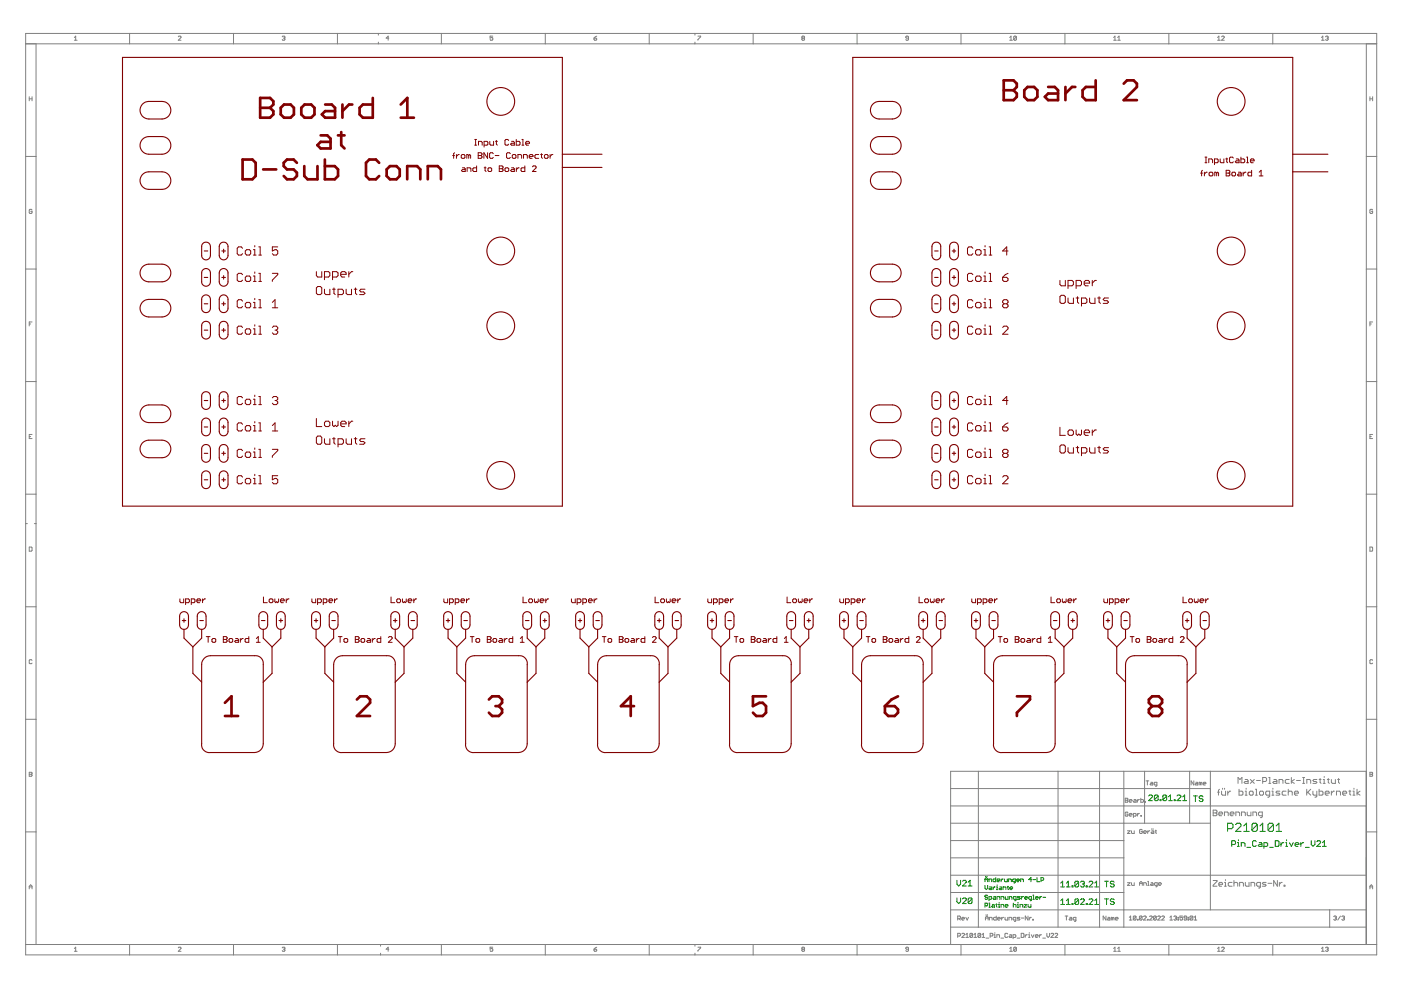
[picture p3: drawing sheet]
<svg xmlns="http://www.w3.org/2000/svg" width="297mm" height="210mm" viewBox="0 0 297 210" stroke-linecap="round" stroke-linejoin="round" font-family="sans-serif">
<g fill="none" stroke="#800000" stroke-width=".23">
<path d="M26 12.2h93.2v95.1h-93.2zM180.8 12.2h93.3v95.1h-93.3zM30.2 22.1a1.79 1.79 0 0 1 1.4-.6h2.8a1.86 1.86 0 0 1 1.8 1.9 1.86 1.86 0 0 1-1.8 1.8h-2.8a1.87 1.87 0 0 1-1.7-1.1 1.87 1.87 0 0 1 .3-2zM30.2 29.6l1-.6h3.2a1.87 1.87 0 0 1 1.8 1.8 1.87 1.87 0 0 1-1.8 1.9h-2.8a1.89 1.89 0 0 1-1.7-1.1 1.89 1.89 0 0 1 .3-2zM30.2 37a1.79 1.79 0 0 1 1.4-.6h2.8a1.86 1.86 0 0 1 1.8 1.9 1.86 1.86 0 0 1-1.8 1.9h-2.8a1.87 1.87 0 0 1-1.7-1.2 1.87 1.87 0 0 1 .3-2zM119.2 32.7h8.4M119.2 35.5h8.4M185 22.1a1.79 1.79 0 0 1 1.4-.6h2.8a1.86 1.86 0 0 1 1.9 1.9 1.86 1.86 0 0 1-1.9 1.8h-2.8a1.86 1.86 0 0 1-1.7-1.1 1.86 1.86 0 0 1 .3-2zM185 29.6l1-.6h3.2a1.87 1.87 0 0 1 1.9 1.8 1.87 1.87 0 0 1-1.9 1.9h-2.8a1.87 1.87 0 0 1-1.7-1.1 1.87 1.87 0 0 1 .3-2zM185 37a1.79 1.79 0 0 1 1.4-.6h2.8a1.86 1.86 0 0 1 1.9 1.9 1.86 1.86 0 0 1-1.9 1.9h-2.8a1.86 1.86 0 0 1-1.7-1.2 1.86 1.86 0 0 1 .3-2zM274.1 32.7h7.4M274.1 36.4h7.4"/>
<path d="M30.2 56.6l1-.6h3.2a1.87 1.87 0 0 1 1.8 1.9 1.87 1.87 0 0 1-1.8 1.9h-2.8a1.89 1.89 0 0 1-1.7-1.2 1.89 1.89 0 0 1 .3-2zM42.9 57.4a.94 .94 0 0 1 1-.4 .94 .94 0 0 1 .7 .9v1.9a.93 .93 0 0 1-.9 .9 .93 .93 0 0 1-.9-.9zM43.1 51.6a.93 .93 0 0 1 1-.2 .93 .93 0 0 1 .5 .9v1.8a.93 .93 0 0 1-.9 1 .93 .93 0 0 1-.9-1v-2.1zM43.3 53.2h.7M43.3 58.8h.7M46.8 51.6a.93 .93 0 0 1 1-.2 .93 .93 0 0 1 .5 .9v1.8a.93 .93 0 0 1-.9 1 .93 .93 0 0 1-.9-1v-1.8zM46.8 57.2a.93 .93 0 0 1 1-.2 .93 .93 0 0 1 .5 .9v1.9a.93 .93 0 0 1-.9 .9 .93 .93 0 0 1-.9-.9v-1.9zM47 53.2h.8M47 58.8h.8M47.4 52.8v.8M47.4 58.4v.8M185 56.6l1-.6h3.2a1.87 1.87 0 0 1 1.9 1.9 1.87 1.87 0 0 1-1.9 1.9h-2.8a1.87 1.87 0 0 1-1.7-1.2 1.87 1.87 0 0 1 .3-2z"/>
<path d="M197.9 51.6a.93 .93 0 0 1 1-.2 .93 .93 0 0 1 .6 .9v1.8a.93 .93 0 0 1-1 1 .93 .93 0 0 1-.9-1v-1.8zM197.9 57.2a.93 .93 0 0 1 1-.2 .93 .93 0 0 1 .6 .9v1.9a.93 .93 0 0 1-1 .9 .93 .93 0 0 1-.9-.9v-1.9zM198.2 53.2h.7M198.2 58.8h.7M201.6 51.6a.94 .94 0 0 1 1.1-.2 .94 .94 0 0 1 .5 .9v1.8a.93 .93 0 0 1-.9 1 .93 .93 0 0 1-1-1l.1-2.1zM201.6 57.2a.94 .94 0 0 1 1-.2 .94 .94 0 0 1 .6 .9v1.9a.93 .93 0 0 1-.9 .9 .93 .93 0 0 1-1-.9l.1-2.2zM201.9 53.2h.7M201.9 58.8h.7M202.3 52.8v.8M202.3 58.4v.8M30.2 64.1a1.79 1.79 0 0 1 1.4-.6h2.8a1.86 1.86 0 0 1 1.8 1.8 1.86 1.86 0 0 1-1.8 1.9h-2.8a1.87 1.87 0 0 1-1.7-1.1 1.87 1.87 0 0 1 .3-2zM43.1 62.8a.93 .93 0 0 1 1-.2 .93 .93 0 0 1 .5 .9v1.8a.93 .93 0 0 1-.9 1 .93 .93 0 0 1-.9-1v-2.1z"/>
<path d="M43.1 68.3a.93 .93 0 0 1 1-.1 .93 .93 0 0 1 .5 .9v1.8a.93 .93 0 0 1-.9 1 .93 .93 0 0 1-.9-1v-2.1zM43.3 64.4h.7M43.3 70h.7M46.8 62.8a.93 .93 0 0 1 1-.2 .93 .93 0 0 1 .5 .9v1.8a.93 .93 0 0 1-.9 1 .93 .93 0 0 1-.9-1v-1.8zM46.8 68.3a.93 .93 0 0 1 1-.1 .93 .93 0 0 1 .5 .9v1.8a.93 .93 0 0 1-.9 1 .93 .93 0 0 1-.9-1v-1.8zM47 64.4h.8M47 70h.8M47.4 64v.8M47.4 69.6v.8M185 64.1a1.79 1.79 0 0 1 1.4-.6h2.8a1.86 1.86 0 0 1 1.9 1.8 1.86 1.86 0 0 1-1.9 1.9h-2.8a1.86 1.86 0 0 1-1.7-1.1 1.86 1.86 0 0 1 .3-2zM197.9 62.8a.93 .93 0 0 1 1-.2 .93 .93 0 0 1 .6 .9v1.8a.93 .93 0 0 1-1 1 .93 .93 0 0 1-.9-1v-1.8zM197.9 68.3a.93 .93 0 0 1 1-.1 .93 .93 0 0 1 .6 .9v1.8a.93 .93 0 0 1-1 1 .93 .93 0 0 1-.9-1v-1.8z"/>
<path d="M198.2 64.4h.7M198.2 70h.7M201.6 62.8a.94 .94 0 0 1 1.1-.2 .94 .94 0 0 1 .5 .9v1.8a.93 .93 0 0 1-.9 1 .93 .93 0 0 1-1-1l.1-2.1zM201.6 68.3a.94 .94 0 0 1 1.1-.1 .94 .94 0 0 1 .5 .9v1.8a.93 .93 0 0 1-.9 1 .93 .93 0 0 1-1-1l.1-2.1zM201.9 64.4h.7M201.9 70h.7M202.3 64v.8M202.3 69.6v.8M30.2 86.5a1.91 1.91 0 0 1 1.4-.6h2.8a1.87 1.87 0 0 1 1.8 1.8 1.87 1.87 0 0 1-1.8 1.9h-2.8a1.87 1.87 0 0 1-1.7-1.1 1.87 1.87 0 0 1 .3-2zM30.2 93.9l1-.5 3.2-.1a1.86 1.86 0 0 1 1.8 1.9 1.86 1.86 0 0 1-1.8 1.8h-2.8a1.87 1.87 0 0 1-1.7-1.1 1.87 1.87 0 0 1 .3-2zM43.1 83.3a.93 .93 0 0 1 1-.2 .93 .93 0 0 1 .5 .9v1.9a.93 .93 0 0 1-.9 .9 .93 .93 0 0 1-.9-.9v-2.2zM43.1 88.9a.93 .93 0 0 1 1-.2 .93 .93 0 0 1 .5 .9v1.9a.93 .93 0 0 1-.9 .9 .93 .93 0 0 1-.9-.9v-2.2z"/>
<path d="M43.1 94.5a.93 .93 0 0 1 1-.2 .93 .93 0 0 1 .5 .9v1.8a.93 .93 0 0 1-.9 1 .93 .93 0 0 1-.9-1v-2.1zM43.3 84.9h.7M43.3 90.5h.7M43.3 96.1h.7M46.8 83.3a.93 .93 0 0 1 1-.2 .93 .93 0 0 1 .5 .9v1.9a.93 .93 0 0 1-.9 .9 .93 .93 0 0 1-.9-.9v-1.9zM46.8 88.9a.93 .93 0 0 1 1-.2 .93 .93 0 0 1 .5 .9v1.9a.93 .93 0 0 1-.9 .9 .93 .93 0 0 1-.9-.9v-1.9zM46.8 94.5a.93 .93 0 0 1 1-.2 .93 .93 0 0 1 .5 .9v1.8a.93 .93 0 0 1-.9 1 .93 .93 0 0 1-.9-1v-1.8zM47 84.9h.8M47 90.5h.8M47 96.1h.8M47.4 84.6v.7M47.4 90.1v.8"/>
<path d="M47.4 95.8v.7M185 86.5l1-.6h3.2a1.87 1.87 0 0 1 1.9 1.8 1.87 1.87 0 0 1-1.9 1.9h-2.8a1.86 1.86 0 0 1-1.7-1.1 1.86 1.86 0 0 1 .3-2zM185 93.9l1-.5 3.2-.1a1.86 1.86 0 0 1 1.9 1.9 1.86 1.86 0 0 1-1.9 1.8h-2.8a1.86 1.86 0 0 1-1.7-1.1 1.86 1.86 0 0 1 .3-2zM197.9 83.3a.93 .93 0 0 1 1-.2 .93 .93 0 0 1 .6 .9v1.9a.93 .93 0 0 1-1 .9 .93 .93 0 0 1-.9-.9v-1.9zM197.9 88.9a.93 .93 0 0 1 1-.2 .93 .93 0 0 1 .6 .9v1.9a.93 .93 0 0 1-1 .9 .93 .93 0 0 1-.9-.9v-1.9zM197.9 94.5a.93 .93 0 0 1 1-.2 .93 .93 0 0 1 .6 .9v1.8a.93 .93 0 0 1-1 1 .93 .93 0 0 1-.9-1v-1.8zM198.2 84.9h.7M198.2 90.5h.7M198.2 96.1h.7M201.6 83.3a.94 .94 0 0 1 1.1-.2 .94 .94 0 0 1 .5 .9v1.9a.93 .93 0 0 1-.9 .9 .93 .93 0 0 1-1-.9l.1-2.2zM201.6 88.9a.94 .94 0 0 1 1.1-.2 .94 .94 0 0 1 .5 .9v1.9a.93 .93 0 0 1-.9 .9 .93 .93 0 0 1-1-.9l.1-2.2zM201.6 94.5a.94 .94 0 0 1 1.1-.2 .94 .94 0 0 1 .5 .9v1.8a.93 .93 0 0 1-.9 1 .93 .93 0 0 1-1-1l.1-2.1z"/>
<path d="M201.9 84.9h.7M201.9 90.5h.7M201.9 96.1h.7M202.3 84.6v.7M202.3 90.1v.8M202.3 95.8v.7M43.1 100.1a.93 .93 0 0 1 1-.2 .93 .93 0 0 1 .5 .9v1.9a.93 .93 0 0 1-.9 .9 .93 .93 0 0 1-.9-.9v-2.2zM43.3 101.7h.7M46.8 100.1a.93 .93 0 0 1 1-.2 .93 .93 0 0 1 .5 .9v1.9a.93 .93 0 0 1-.9 .9 .93 .93 0 0 1-.9-.9v-1.9zM47 101.7h.8M47.4 101.3v.8M197.9 100.1a.93 .93 0 0 1 1-.2 .93 .93 0 0 1 .6 .9v1.9a.93 .93 0 0 1-1 .9 .93 .93 0 0 1-.9-.9v-1.9z"/>
<path d="M198.2 101.7h.7M201.6 100.1a.94 .94 0 0 1 1.1-.2 .94 .94 0 0 1 .5 .9v1.9a.93 .93 0 0 1-.9 .9 .93 .93 0 0 1-1-.9l.1-2.2zM201.9 101.7h.7M202.3 101.3v.8M38.4 129.9a.94 .94 0 0 1 1-.1 .94 .94 0 0 1 .6 .8v1.9a.94 .94 0 0 1-1 .9 .94 .94 0 0 1-.9-.9v-1.9zM38.7 131.6h.7M39 133.4v1.9l1.9 1.9M39 131.2v.7M40.9 137.2v5.6l1.9 1.8M42.1 129.9a.93 .93 0 0 1 1-.1 .93 .93 0 0 1 .6 .8v1.9a.93 .93 0 0 1-.9 .9 .93 .93 0 0 1-1-.9v-2.1zM42.4 131.6h.7M42.8 133.4v1.9l-1.9 1.9"/>
<path d="M43.3 139.6l.6-.4 .7-.2h9.4a1.66 1.66 0 0 1 1.8 1.9v16.8a1.88 1.88 0 0 1-1.8 1.9h-9.4a1.66 1.66 0 0 1-1.8-1.9v-16.8l.1-.7zM55.2 129.9a.93 .93 0 0 1 1-.1 .93 .93 0 0 1 .5 .8v1.9a.93 .93 0 0 1-.9 .9 .93 .93 0 0 1-.9-.9v-2.1zM55.4 131.6h.8M55.8 133.4v1.9l1.9 1.9M57.7 137.2v5.6l-1.9 1.8M58.9 129.9a.93 .93 0 0 1 1-.1 .93 .93 0 0 1 .6 .8v1.9a.93 .93 0 0 1-1 .9 .93 .93 0 0 1-.9-.9v-1.9zM59.2 131.6h.7M59.5 133.4v1.9l-1.8 1.9M59.5 131.2v.7M66.4 129.9a.94 .94 0 0 1 1-.1 .94 .94 0 0 1 .5 .8v1.9a.94 .94 0 0 1-.9 .9 .94 .94 0 0 1-.9-.9v-1.9zM66.6 131.6h.8M67 133.4v1.9l1.9 1.9"/>
<path d="M67 131.2v.7M68.9 137.2v5.6l1.8 1.8M70.1 129.9a.93 .93 0 0 1 1-.1 .93 .93 0 0 1 .6 .8v1.9a.93 .93 0 0 1-1 .9 .93 .93 0 0 1-.9-.9v-2.1zM70.4 131.6h.7M70.7 133.4v1.9l-1.8 1.9M71.3 139.6l.6-.4 .7-.2h9.3a1.66 1.66 0 0 1 1.9 1.9v16.8a1.88 1.88 0 0 1-1.9 1.9h-9.3a1.66 1.66 0 0 1-1.9-1.9v-16.8l.2-.7zM83.2 129.9a.93 .93 0 0 1 1-.1 .93 .93 0 0 1 .5 .8v1.9a.93 .93 0 0 1-.9 .9 .93 .93 0 0 1-.9-.9v-2.1zM83.4 131.6h.8M83.8 131.2v.7M83.8 133.4v1.9l1.9 1.9M85.7 137.2v5.6l-1.9 1.8M86.9 129.9a.93 .93 0 0 1 1-.1 .93 .93 0 0 1 .6 .8v1.9a.93 .93 0 0 1-1 .9 .93 .93 0 0 1-.9-.9v-1.9z"/>
<path d="M87.1 131.6h.8M87.5 133.4v1.9l-1.8 1.9M94.4 129.9a.94 .94 0 0 1 1-.1 .94 .94 0 0 1 .5 .8v1.9a.93 .93 0 0 1-.9 .9 .93 .93 0 0 1-.9-.9v-2.1zM94.6 131.6h.8M95 133.4v1.9l1.9 1.9M95 131.2v.7M96.9 137.2v5.6l1.8 1.8M98.1 129.9a.93 .93 0 0 1 1-.1 .93 .93 0 0 1 .6 .8v1.9a.93 .93 0 0 1-1 .9 .93 .93 0 0 1-.9-.9v-2.1zM98.3 131.6h.8M98.7 133.4v1.9l-1.8 1.9M99.3 139.6l.6-.4 .7-.2h9.3a1.66 1.66 0 0 1 1.9 1.9v16.8a1.88 1.88 0 0 1-1.9 1.9h-9.3a1.66 1.66 0 0 1-1.9-1.9v-16.8l.2-.7zM111.2 129.9a.93 .93 0 0 1 1-.1 .93 .93 0 0 1 .5 .8v1.9a.93 .93 0 0 1-.9 .9 .93 .93 0 0 1-1-.9l.1-2.1z"/>
<path d="M111.4 131.6h.8M111.8 133.4v1.9l1.8 1.9M113.6 137.2v5.6l-1.8 1.8M114.9 129.9a.93 .93 0 0 1 1-.1 .93 .93 0 0 1 .5 .8v1.9a.93 .93 0 0 1-.9 .9 .93 .93 0 0 1-.9-.9v-1.9zM115.1 131.6h.8M115.5 133.4v1.9l-1.9 1.9M115.5 131.2v.7M122.4 129.9a.93 .93 0 0 1 1-.1 .93 .93 0 0 1 .5 .8v1.9a.93 .93 0 0 1-.9 .9 .93 .93 0 0 1-1-.9l.1-2.1zM122.6 131.6h.7M123 133.4v1.9l1.8 1.9M123 131.2v.7M124.8 137.2v5.6l1.9 1.8"/>
<path d="M126.1 129.9a.93 .93 0 0 1 1-.1 .93 .93 0 0 1 .5 .8v1.9a.93 .93 0 0 1-.9 .9 .93 .93 0 0 1-.9-.9v-2.1zM126.3 131.6h.8M126.7 133.4v1.9l-1.9 1.9M127.3 139.6l.5-.4 .8-.2h9.3a1.66 1.66 0 0 1 1.9 1.9v16.8a1.88 1.88 0 0 1-1.9 1.9h-9.3a1.66 1.66 0 0 1-1.9-1.9v-16.8l.2-.7zM139.1 129.9a.93 .93 0 0 1 1.1-.1 .93 .93 0 0 1 .5 .8v1.9a.93 .93 0 0 1-.9 .9 .93 .93 0 0 1-1-.9l.1-2.1zM139.4 131.6h.7M139.8 131.2v.7M139.8 133.4v1.9l1.8 1.9M141.6 137.2v5.6l-1.8 1.8M142.9 129.9a.93 .93 0 0 1 1-.1 .93 .93 0 0 1 .5 .8v1.9a.93 .93 0 0 1-.9 .9 .93 .93 0 0 1-.9-.9v-1.9zM143.1 131.6h.8M143.5 133.4v1.9l-1.9 1.9"/>
<path d="M150.3 129.9a.93 .93 0 0 1 1.1-.1 .93 .93 0 0 1 .5 .8v1.9a.93 .93 0 0 1-.9 .9 .93 .93 0 0 1-1-.9l.1-2.1zM150.6 131.6h.7M151 133.4v1.9l1.8 1.9M151 131.2v.7M152.8 137.2v5.6l1.9 1.8M154.1 129.9a.93 .93 0 0 1 1-.1 .93 .93 0 0 1 .5 .8v1.9a.93 .93 0 0 1-.9 .9 .93 .93 0 0 1-.9-.9v-1.9zM154.3 131.6h.8M154.7 133.4v1.9l-1.9 1.9M155.2 139.6l.6-.4 .7-.2h9.4a1.66 1.66 0 0 1 1.8 1.9v16.8a1.88 1.88 0 0 1-1.8 1.9h-9.4a1.66 1.66 0 0 1-1.8-1.9v-16.8l.1-.7zM167.1 129.9a.93 .93 0 0 1 1-.1 .93 .93 0 0 1 .6 .8v1.9a.93 .93 0 0 1-1 .9 .93 .93 0 0 1-.9-.9v-1.9zM167.4 131.6h.7M167.7 133.4v1.9l1.9 1.9"/>
<path d="M169.6 137.2v5.6l-1.9 1.8M170.9 129.9a.93 .93 0 0 1 1-.1 .93 .93 0 0 1 .5 .8v1.9a.93 .93 0 0 1-.9 .9 .93 .93 0 0 1-1-.9v-1.9zM171.1 131.6h.8M171.5 133.4v1.9l-1.9 1.9M171.5 131.2v.7M178.3 129.9a.93 .93 0 0 1 1-.1 .93 .93 0 0 1 .6 .8v1.9a.93 .93 0 0 1-1 .9 .93 .93 0 0 1-.9-.9v-2.1zM178.6 131.6h.7M178.9 133.4v1.9l1.9 1.9M178.9 131.2v.7M180.8 137.2v5.6l1.9 1.8M182.1 129.9a.93 .93 0 0 1 1-.1 .93 .93 0 0 1 .5 .8v1.9a.93 .93 0 0 1-.9 .9 .93 .93 0 0 1-1-.9v-1.9zM182.3 131.6h.7"/>
<path d="M182.7 133.4v1.9l-1.9 1.9M183.2 139.6l.6-.4 .7-.2h9.4a1.66 1.66 0 0 1 1.8 1.9v16.8a1.88 1.88 0 0 1-1.8 1.9h-9.4a1.66 1.66 0 0 1-1.8-1.9v-16.8l.1-.7zM195.1 129.9a.93 .93 0 0 1 1-.1 .93 .93 0 0 1 .6 .8v1.9a.93 .93 0 0 1-1 .9 .93 .93 0 0 1-.9-.9v-1.9zM195.3 131.6h.8M195.7 131.2v.7M195.7 133.4v1.9l1.9 1.9M197.6 137.2v5.6l-1.9 1.8M198.8 129.9a.93 .93 0 0 1 1.1-.1 .93 .93 0 0 1 .5 .8v1.9a.93 .93 0 0 1-.9 .9 .93 .93 0 0 1-1-.9v-1.9zM199.1 131.6h.7M199.5 133.4v1.9l-1.9 1.9M206.3 129.9a.93 .93 0 0 1 1-.1 .93 .93 0 0 1 .6 .8v1.9a.93 .93 0 0 1-1 .9 .93 .93 0 0 1-.9-.9v-2.1zM206.5 131.6h.8"/>
<path d="M206.9 133.4v1.9l1.9 1.9M206.9 131.2v.7M208.8 137.2v5.6l1.9 1.8M210 129.9a.93 .93 0 0 1 1-.1 .93 .93 0 0 1 .6 .8v1.9a.93 .93 0 0 1-.9 .9 .93 .93 0 0 1-1-.9v-1.9zM210.3 131.6h.7M210.7 133.4v1.9l-1.9 1.9M211.2 139.6l.6-.4 .7-.2h9.3a1.66 1.66 0 0 1 1.9 1.9v16.8a1.88 1.88 0 0 1-1.9 1.9h-9.3a1.66 1.66 0 0 1-1.8-1.9v-16.8l.1-.7zM223.1 129.9a.93 .93 0 0 1 1-.1 .93 .93 0 0 1 .5 .8v1.9a.93 .93 0 0 1-.9 .9 .93 .93 0 0 1-.9-.9v-1.9zM223.4 131.6h.7M223.7 133.4v1.9l1.9 1.9M225.6 137.2v5.6l-1.9 1.8M226.8 129.9a.94 .94 0 0 1 1-.1 .94 .94 0 0 1 .6 .8v1.9a.94 .94 0 0 1-1 .9 .94 .94 0 0 1-.9-.9v-1.9z"/>
<path d="M227.1 131.6h.7M227.4 133.4v1.9l-1.8 1.9M227.4 131.2v.7M234.3 129.9a.93 .93 0 0 1 1-.1 .93 .93 0 0 1 .5 .8v1.9a.93 .93 0 0 1-.9 .9 .93 .93 0 0 1-.9-.9v-1.9zM234.5 131.6h.8M234.9 133.4v1.9l1.9 1.9M234.9 131.2v.7M236.8 137.2v5.6l1.8 1.8M238 129.9a.93 .93 0 0 1 1-.1 .93 .93 0 0 1 .6 .8v1.9a.93 .93 0 0 1-1 .9 .93 .93 0 0 1-.9-.9v-1.9zM238.3 131.6h.7M238.6 133.4v1.9l-1.8 1.9M239.2 139.6l.6-.4 .7-.2h9.3a1.66 1.66 0 0 1 1.9 1.9v16.8a1.88 1.88 0 0 1-1.9 1.9h-9.3a1.66 1.66 0 0 1-1.9-1.9v-16.8l.2-.7z"/>
<path d="M251.1 129.9a.93 .93 0 0 1 1-.1 .93 .93 0 0 1 .5 .8v1.9a.93 .93 0 0 1-.9 .9 .93 .93 0 0 1-.9-.9v-1.9zM251.3 131.6h.8M251.7 131.2v.7M251.7 133.4v1.9l1.9 1.9M253.6 137.2v5.6l-1.9 1.8M254.8 129.9a.94 .94 0 0 1 1-.1 .94 .94 0 0 1 .6 .8v1.9a.94 .94 0 0 1-1 .9 .94 .94 0 0 1-.9-.9v-1.9zM255.1 131.6h.7M255.4 133.4v1.9l-1.8 1.9"/>
<circle cx="106.2" cy="21.5" r="2.94"/>
<circle cx="261" cy="21.5" r="2.94"/>
<circle cx="106.2" cy="53.2" r="2.94"/>
<circle cx="261" cy="53.2" r="2.94"/>
<circle cx="106.2" cy="69.1" r="2.94"/>
<circle cx="261" cy="69.1" r="2.94"/>
<circle cx="106.2" cy="100.8" r="2.94"/>
<circle cx="261" cy="100.8" r="2.94"/>
</g>
<g fill="none" stroke="#800000" stroke-width=".57">
<path d="M212.8 17h2.1l.7 .7v.7l-.7 .7 .7 .7v.7l-.7 .7h-2.1zM212.8 19.1h2.1M217.2 19.1l.7-.7h1.3l.7 .7v1.4l-.7 .7h-1.3l-.7-.7zM222.2 18.4h1.4l.7 .7v2.1h-2.1l-.7-.7 .7-.7h2.1M225.9 18.4v2.8M228 18.4h-.7l-1.4 1.4M232.3 17v4.2h-2.1l-.7-.7v-1.4l.7-.7h2.1M238.3 17.7l.7-.7h1.3l.7 .7v.7l-2.7 2.8h2.7M51.4 33.8h2.1l.7 .7v2.8l-.7 .7h-2.1zM55.2 20.8h2.1l.7 .7v.7l-.7 .7 .7 .7v.7l-.7 .7h-2.1zM55.2 22.9h2.1M55.8 35.9h2.8"/>
<path d="M59.5 22.9l.7-.7h1.4l.7 .7v1.4l-.7 .7h-1.4l-.7-.7zM62.9 34.5l-.6-.7h-1.4l-.7 .7v.7l.7 .7h1.4l.6 .7v.7l-.6 .7h-1.4l-.7-.7M63.9 22.9l.7-.7h1.4l.7 .7v1.4l-.7 .7h-1.4l-.7-.7zM64.5 35.2v2.1l.7 .7h2.1v-2.8M68 28.7h1.4l.7 .7v2.1h-2.1l-.7-.7 .7-.7h2.1M68.9 33.8v4.2h2.1l.7-.7v-1.4l-.7-.7h-2.1M68.9 22.2h1.4l.7 .7v2.1h-2.1l-.7-.7 .7-.7h2.1M71.6 28.7h1.4M72.3 28v2.8l.7 .7M72.6 22.2v2.8M74.7 22.2h-.7l-1.4 1.4M79 20.8v4.2h-2.1l-.7-.7v-1.4l.7-.7h2.1"/>
<path d="M80.4 34.5l-.7-.7h-1.4l-.7 .7v2.8l.7 .7h1.4l.7-.7M82.7 35.2h1.4l.7 .7v1.4l-.7 .7h-1.4l-.7-.7v-1.4zM85 25h2.8M85 22.2l1.4-1.4v4.2M86.3 38v-2.8h2.1l.7 .7v2.1M90.7 38v-2.8h2.1l.7 .7v2.1M47.7 149l1.4-1.4v4.2M47.7 151.8h2.8M75.7 148.3l.7-.7h1.4l.7 .7v.7l-2.8 2.8h2.8M103.7 148.3l.7-.7h1.3l.7 .7v.7l-.7 .7M105.1 149.7h.6M105.7 149.7l.7 .7v.7l-.7 .7h-1.3l-.7-.7"/>
<path d="M134.4 149.7h-2.7l2-2.1v4.2M162.4 147.6h-2.8v2.1l1.4-.7h.7l.7 .7v1.4l-.7 .7h-1.4l-.7-.7M187.6 149.7h2.1l.7 .7v.7l-.7 .7h-1.4l-.7-.7zM190.4 147.6l-1.4 .7-1.4 1.4M215.6 147.6h2.8v.7l-2.8 2.8v.7M244.3 149.7l-.7 .7v.7l.7 .7h1.4l.7-.7v-.7l-.7-.7M244.3 149.7l-.7-.7v-.7l.7-.7h1.4l.7 .7v.7l-.7 .7M244.3 149.7h1.4"/>
</g>
<g fill="none" stroke="#800000" stroke-width=".21">
<path d="M96 33h.4M96.4 32.4l-.2 .2v1M96.8 32.8v.8M97.4 32.8h-.2l-.4 .4M98 32.8h.4l.2 .2v.4l-.2 .2h-.4l-.2-.2v-.4zM98 35.6h.4l.2 .2v.6h-.6l-.2-.2 .2-.2h.6M99 36.4v-.8h.7l.1 .2v.6M99.4 33l-.4-.2v.8M99.4 33v.6M99.4 33l.2-.2 .2 .2v.6M100.6 30.8h.4M100.6 29.6h.4"/>
<path d="M100.8 29.6v1.2M101 35.2v1.2h-.5l-.3-.2v-.4l.3-.2h.5M101.4 33h.6M101.4 32.4h.6l.2 .2-.2 .4 .2 .4-.2 .2h-.6zM101.5 30.8v-.8h.5l.2 .2v.6M102.6 30.8h.7l.1-.2v-.4l-.1-.2h-.7v1.2M102.7 35.6h.4M102.8 35.4v.8l.3 .2M103.4 32.4v1.2l-.8-1.2v1.2M103.7 35.6h.4l.1 .2v.4l-.1 .2h-.4l-.2-.2v-.4zM103.8 30v.6l.3 .2h.5v-.8M104.6 32.6l-.2-.2h-.4l-.2 .2v.8l.2 .2h.4l.2-.2"/>
<path d="M105 33h.8M105.1 30h.4M105.2 29.8v.8l.3 .2M105.9 35.2h.5l.3 .2-.3 .4 .3 .4-.3 .2h-.5zM105.9 35.8h.5M107.1 35.8l.2-.2h.4l.2 .2v.4l-.2 .2h-.4l-.2-.2zM107.8 29.8l-.1-.2h-.4l-.2 .2v.8l.2 .2h.4l.1-.2M108.2 32.6l-.2-.2h-.4l-.2 .2v.8l.2 .2h.4l.2-.2M108.5 30h.4l.2 .2v.6h-.6l-.3-.2 .3-.2h.6M108.5 35.6h.4l.2 .2v.6h-.6l-.2-.2 .2-.2h.6M108.8 32.8h.4l.2 .2v.4l-.2 .2h-.4l-.2-.2v-.4zM109.5 29.6v1.2h.6l.2-.2v-.4l-.2-.2h-.6"/>
<path d="M109.5 35.6v.8M109.8 33.6v-.8h.6l.2 .2v.6M110.1 35.6h-.2l-.4 .4M110.7 30.8h.4M110.7 29.6h.2v1.2M111 33.6v-.8h.6l.2 .2v.6M111.3 35.2v1.2h-.6l-.2-.2v-.4l.2-.2h.6M111.5 30.4h.8l-.2-.4h-.4l-.2 .2v.4l.2 .2h.4M112.2 33.2h.8l-.2-.4h-.4l-.2 .2v.4l.2 .2h.4M112.9 35.4l.2-.2h.4l.2 .2v.2l-.8 .8h.8M114.2 32.8h-.6l-.2 .2v.4l.2 .2h.6M114.6 32.8h.4"/>
<path d="M114.8 32.6v.8l.2 .2M115.6 32.8h.4l.2 .2v.4l-.2 .2h-.4l-.2-.2v-.4zM116.6 32.8v.8M117.2 32.8h-.2l-.4 .4M254.6 36.7h.4M255 36.1l-.2 .2v1M255.4 36.5v.8M255.5 34.5h.4M255.5 33.3h.4M255.7 33.3v1.2M255.9 36.5l-.5 .4M256.3 34.5v-.8h.6l.2 .2v.6"/>
<path d="M256.3 36.7l.3-.2h.4l.2 .2v.4l-.2 .2h-.4l-.3-.2zM257.5 34.5h.6l.2-.2v-.4l-.2-.2h-.6v1.2M258 36.7l-.4-.2v.8M258 36.7v.6M258 36.7l.1-.2 .3 .2v.6M258.7 33.7v.6l.2 .2h.6v-.8M259.9 33.7h.4M260 36.7h.6M260 36.1h.6l.2 .2-.2 .4 .2 .4-.2 .2h-.6zM260.1 33.5v.8l.2 .2M261.4 36.5h.4l.2 .2v.4l-.2 .2h-.4l-.2-.2v-.4zM261.5 33.5l-.2-.2h-.4l-.2 .2v.8l.2 .2h.4l.2-.2"/>
<path d="M262.1 33.7h.4l.2 .2v.6h-.6l-.2-.2 .2-.2h.6M262.6 36.5h.4l.2 .2v.6h-.6l-.2-.2 .2-.2h.6M263.1 33.3v1.2h.6l.2-.2v-.4l-.2-.2h-.6M263.6 36.5v.8M264.2 36.5l-.6 .4M264.3 34.5h.4M264.3 33.3h.2v1.2M265.1 34.1h.8l-.2-.4h-.4l-.2 .2v.4l.2 .2h.4M265.4 36.1v1.2h-.6l-.2-.2v-.4l.2-.2h.6M267 37.3h.8M267 36.5l.4-.4v1.2M51.4 58.2l-.3-.2h-.5l-.3 .2v1.2l.3 .3h.5l.3-.3"/>
<path d="M51.4 52.6l-.3-.3h-.5l-.3 .3v1.2l.3 .3h.5l.3-.3M52 58.8l.3-.3h.6l.2 .3v.6l-.2 .3h-.6l-.3-.3zM52 53.2l.3-.3h.6l.2 .3v.6l-.2 .3h-.6l-.3-.3zM53.7 59.7h.6M53.7 58.5h.3v1.2M53.7 52.9h.3v1.2M53.7 54.1h.6M54 52.1v.2M54 57.7v.3M54.9 58h.3v1.7M54.9 59.7h.5M54.9 52.3h.3v1.8"/>
<path d="M54.9 54.1h.5M57.7 58h1.2v.2l-1.2 1.2v.3M58.9 52.3h-1.2v.9l.6-.3h.3l.3 .3v.6l-.3 .3h-.6l-.3-.3M67.1 57.6v.8l.3 .3h.8v-1.1M68.8 58.7h.9l.2-.3v-.5l-.2-.3h-.9v1.7M70.5 58.7h.9l.3-.3v-.5l-.3-.3h-.9v1.7M72.2 58.2h1.2v-.3l-.3-.3h-.6l-.3 .3v.5l.3 .3h.6M74 57.6v1.1M74.8 57.6h-.3l-.5 .6M206.3 58.2l-.3-.2h-.6l-.3 .2v1.2l.3 .3h.6l.3-.3M206.3 52.6l-.3-.3h-.6l-.3 .3v1.2l.3 .3h.6l.3-.3M206.8 53.2l.3-.3h.6l.3 .3v.6l-.3 .3h-.6l-.3-.3z"/>
<path d="M206.8 58.8l.3-.3h.6l.3 .3v.6l-.3 .3h-.6l-.3-.3zM208.6 59.7h.5M208.6 58.5h.3v1.2M208.6 54.1h.5M208.6 52.9h.3v1.2M208.9 52.1v.2M208.9 57.7v.3M209.7 58h.3v1.7M209.7 59.7h.6M209.7 52.3h.3v1.8M209.7 54.1h.6M212.6 58.8h.8l.3 .3v.3l-.3 .3h-.5l-.3-.3z"/>
<path d="M213.7 58l-.6 .2-.5 .6M213.7 53.2h-1.1l.8-.9v1.8M224.7 59.5v.8l.3 .3h.9v-1.1M231.6 59.5v1.1M232.5 59.5h-.3l-.6 .5M51.4 63.8l-.3-.3h-.5l-.3 .3v1.2l.3 .3h.5l.3-.3M51.4 69.4l-.3-.2h-.5l-.3 .2v1.2l.3 .3h.5l.3-.3M52 70l.3-.3h.6l.2 .3v.6l-.2 .3h-.6l-.3-.3zM52 64.4l.3-.3h.6l.2 .3v.6l-.2 .3h-.6l-.3-.3zM53.7 64.1h.3v1.2M53.7 69.7h.3v1.2M53.7 70.9h.6"/>
<path d="M53.7 65.3h.6M54 63.3v.2M54 68.9v.3M54.9 63.5h.3v1.8M54.9 69.2h.3v1.7M54.9 70.9h.5M54.9 65.3h.5M57.7 69.4l.3-.2h.6l.3 .2v.3l-.3 .3M57.7 65.3h1.2M57.7 64.1l.6-.6v1.8M58.3 70h.3M58.6 70l.3 .3v.3l-.3 .3h-.6l-.3-.3"/>
<path d="M67.4 60.7h.5l.3 .3v1.2l-.3 .3h-.5l-.3-.3v-1.2zM68.8 61.3v.9l.3 .3h.8v-1.2M70.5 61.3h.6M70.8 61v1.2l.3 .3M71.7 62.5h.8l.3-.3v-.6l-.3-.3h-.8v1.7M73.4 61.3v.9l.3 .3h.8v-1.2M75.1 61.3h.6M75.4 61v1.2l.3 .3M77.4 61.3h-.9l-.3 .3 .3 .3h.6l.3 .3-.3 .3h-.9M206.3 69.4l-.3-.2h-.6l-.3 .2v1.2l.3 .3h.6l.3-.3M206.3 63.8l-.3-.3h-.6l-.3 .3v1.2l.3 .3h.6l.3-.3M206.8 70l.3-.3h.6l.3 .3v.6l-.3 .3h-.6l-.3-.3z"/>
<path d="M207.1 64.1h.6l.3 .3v.6l-.3 .3h-.6l-.3-.3v-.6zM208.6 70.9h.5M208.6 69.7h.3v1.2M208.6 65.3h.5M208.6 64.1h.3v1.2M208.9 63.3v.2M208.9 68.9v.3M209.7 69.2h.3v1.7M209.7 70.9h.6M209.7 63.5h.3v1.8M209.7 65.3h.6M212.6 69.4l.3-.2h.5l.3 .2v.3l-1.1 1.2h1.1"/>
<path d="M212.9 64.4l-.3-.3v-.3l.3-.3h.5l.3 .3v.3l-.3 .3M212.9 64.4l-.3 .3v.3l.3 .3h.5l.3-.3v-.3l-.3-.3M212.9 64.4h.5M225 62.6h.6l.3 .3v1.2l-.3 .2h-.6l-.3-.2v-1.2zM226.4 60.6h.9l.3-.3v-.5l-.3-.3h-.9v1.7M226.4 63.2v.9l.3 .2h.9v-1.1M228.2 60.6h.8l.3-.3v-.5l-.3-.3h-.8v1.7M228.2 63.2h.5M228.5 62.9v1.2l.2 .2M229.3 64.3h.9l.2-.2v-.6l-.2-.3h-.9v1.7M229.9 60h1.1v-.2l-.3-.3h-.5l-.3 .3v.5l.3 .3h.5M231 63.2v.9l.3 .2h.9v-1.1"/>
<path d="M232.7 63.2h.6M233 62.9v1.2l.3 .2M235 63.2h-.8l-.3 .3 .3 .3h.5l.3 .3-.3 .2h-.8M51.4 84.3l-.3-.2h-.5l-.3 .2v1.2l.3 .3h.5l.3-.3M51.4 90l-.3-.3h-.5l-.3 .3v1.1l.3 .3h.5l.3-.3M51.4 95.5l-.3-.2h-.5l-.3 .2v1.2l.3 .3h.5l.3-.3M52 84.9l.3-.3h.6l.2 .3v.6l-.2 .3h-.6l-.3-.3zM52 90.5l.3-.3h.6l.2 .3v.6l-.2 .3h-.6l-.3-.3zM52 96.1l.3-.3h.6l.2 .3v.6l-.2 .3h-.6l-.3-.3zM53.7 84.6h.3v1.2M53.7 90.2h.3v1.2M53.7 95.8h.3v1.2"/>
<path d="M53.7 97h.6M53.7 85.8h.6M53.7 91.4h.6M54 83.8v.3M54 89.4v.3M54 95v.3M54.9 84.1h.3v1.7M54.9 89.7h.3v1.7M54.9 95.3h.3v1.7M54.9 97h.5M54.9 85.8h.5M54.9 91.4h.5"/>
<path d="M57.7 84.3l.3-.2h.6l.3 .2v.3l-.3 .3M57.7 95.3h1.2v.2l-1.2 1.2v.3M57.7 90.2l.6-.5v1.7M57.7 91.4h1.2M58.3 84.9h.3M58.6 84.9l.3 .3v.3l-.3 .3h-.6l-.3-.3M67.1 88.7v1.7h1.1M67.1 92.8l.3-.3h.5l.3 .3v1.1l-.3 .3h-.5l-.3-.3zM68.8 93v.9l.3 .3h.8v-1.2M69.1 89.3h.6l.2 .3v.6l-.2 .2h-.6l-.3-.2v-.6zM70.5 89.3v.9l.3 .2 .3-.2 .3 .2 .3-.2v-.9M70.5 93h.6"/>
<path d="M70.8 92.8v1.1l.3 .3M71.7 94.2h.8l.3-.3v-.6l-.3-.3h-.8v1.8M72.2 89.9h1.2v-.3l-.3-.3h-.6l-.3 .3v.6l.3 .2h.6M73.4 93v.9l.3 .3h.8v-1.2M74 89.3v1.1M74.8 89.3h-.3l-.5 .6M75.1 93h.6M75.4 92.8v1.1l.3 .3M77.4 93h-.9l-.3 .3 .3 .3h.6l.3 .3-.3 .3h-.9M206.3 95.5l-.3-.2h-.6l-.3 .2v1.2l.3 .3h.6l.3-.3M206.3 84.3l-.3-.2h-.6l-.3 .2v1.2l.3 .3h.6l.3-.3M206.3 90l-.3-.3h-.6l-.3 .3v1.1l.3 .3h.6l.3-.3"/>
<path d="M206.8 84.9l.3-.3h.6l.3 .3v.6l-.3 .3h-.6l-.3-.3zM206.8 96.1l.3-.3h.6l.3 .3v.6l-.3 .3h-.6l-.3-.3zM207.1 90.2h.6l.3 .3v.6l-.3 .3h-.6l-.3-.3v-.6zM208.6 97h.5M208.6 95.8h.3v1.2M208.6 85.8h.5M208.6 84.6h.3v1.2M208.6 91.4h.5M208.6 90.2h.3v1.2M208.9 83.8v.3M208.9 89.4v.3M208.9 95v.3"/>
<path d="M209.7 95.3h.3v1.7M209.7 97h.6M209.7 84.1h.3v1.7M209.7 85.8h.6M209.7 89.7h.3v1.7M209.7 91.4h.6M212.6 90.5h.8l.3 .3v.3l-.3 .3h-.5l-.3-.3zM212.9 96.1l-.3-.3v-.3l.3-.2h.5l.3 .2v.3l-.3 .3M212.9 96.1l-.3 .3v.3l.3 .3h.5l.3-.3v-.3l-.3-.3M212.9 96.1h.5M213.7 84.9h-1.1l.8-.8v1.7M213.7 89.7l-.6 .3-.5 .5"/>
<path d="M224.7 90.6v1.7h1.2M225 94.3h.6l.3 .3v1.2l-.3 .3h-.6l-.3-.3v-1.2zM226.4 94.9v.9l.3 .3h.9v-1.2M226.7 91.2h.6l.3 .3v.5l-.3 .3h-.6l-.3-.3v-.5zM228.2 91.2v.8l.3 .3 .2-.3 .3 .3 .3-.3v-.8M228.2 94.9h.5M228.5 94.6v1.2l.2 .3M229.3 96.1h.9l.2-.3v-.6l-.2-.3h-.9v1.7M229.9 91.7h1.1v-.2l-.3-.3h-.5l-.3 .3v.5l.3 .3h.5M231 94.9v.9l.3 .3h.9v-1.2M231.6 91.2v1.1M232.5 91.2h-.3l-.6 .5"/>
<path d="M232.7 94.9h.6M233 94.6v1.2l.3 .3M235 94.9h-.8l-.3 .3 .3 .3h.5l.3 .3-.3 .3h-.8M51.4 101.2l-.3-.3h-.5l-.3 .3v1.1l.3 .3h.5l.3-.3M52 101.7l.3-.3h.6l.2 .3v.6l-.2 .3h-.6l-.3-.3zM53.7 101.4h.3v1.2M53.7 102.6h.6M54 100.6v.3M54.9 100.9h.3v1.7M54.9 102.6h.5M58.9 100.9h-1.2v.8l.6-.3h.3l.3 .3v.6l-.3 .3h-.6l-.3-.3M206.3 101.2l-.3-.3h-.6l-.3 .3v1.1l.3 .3h.6l.3-.3"/>
<path d="M207.1 101.4h.6l.3 .3v.6l-.3 .3h-.6l-.3-.3v-.6zM208.6 102.6h.5M208.6 101.4h.3v1.2M208.9 100.6v.3M209.7 100.9h.3v1.7M209.7 102.6h.6M212.6 101.2l.3-.3h.5l.3 .3v.2l-1.1 1.2h1.1M38.1 127v.6l.2 .2h.6v-.8M39.3 127.8h.6l.3-.2v-.4l-.3-.2h-.6v1.2M40.6 127.8h.5l.2-.2v-.4l-.2-.2h-.5v1.2M41.7 127.4h.8l-.1-.4h-.4l-.3 .2v.4l.3 .2h.4M42.9 127v.8"/>
<path d="M43.6 127h-.3l-.4 .4M43.7 135h.8M44.1 135v1.2M44.9 135.6l.2-.2h.5l.1 .2v.4l-.1 .2h-.5l-.2-.2zM47.3 135h.6l.3 .2-.3 .4 .3 .4-.3 .2h-.6zM47.3 135.6h.6M48.6 135.6l.1-.2h.4l.2 .2v.4l-.2 .2h-.4l-.1-.2zM50 135.4h.4l.1 .2v.6h-.5l-.2-.2 .2-.2h.5M50.9 135.4v.8M51.6 135.4h-.2l-.5 .4M52.7 135v1.2h-.5l-.2-.2v-.4l.2-.2h.5M54.4 136.2h.8"/>
<path d="M54.4 135.4l.4-.4v1.2M55.9 126.6v1.2h.8M57.1 127.2l.2-.2h.4l.2 .2v.4l-.2 .2h-.4l-.2-.2zM58.3 127v.6l.2 .2 .2-.2 .2 .2 .2-.2v-.6M59.5 127.4h.8l-.2-.4h-.4l-.2 .2v.4l.2 .2h.4M60.7 127v.8M61.3 127h-.2l-.4 .4M66.1 127v.6l.2 .2h.6v-.8M67.3 127.8h.6l.2-.2v-.4l-.2-.2h-.6v1.2M68.5 127.8h.6l.2-.2v-.4l-.2-.2h-.6v1.2M69.7 127.4h.8l-.2-.4h-.4l-.2 .2v.4l.2 .2h.4M70.9 127v.8"/>
<path d="M71.5 127h-.2l-.4 .4M71.7 135h.8M72.1 135v1.2M72.9 135.6l.2-.2h.4l.2 .2v.4l-.2 .2h-.4l-.2-.2zM75.3 135h.6l.2 .2-.2 .4 .2 .4-.2 .2h-.6zM75.3 135.6h.6M76.5 135.6l.2-.2h.4l.2 .2v.4l-.2 .2h-.4l-.2-.2zM77.9 135.4h.4l.2 .2v.6h-.6l-.2-.2 .2-.2h.6M78.9 135.4v.8M79.5 135.4h-.2l-.4 .4M80.7 135v1.2h-.6l-.2-.2v-.4l.2-.2h.6M82.3 135.2l.2-.2h.5l.1 .2v.2l-.8 .8h.8"/>
<path d="M82.9 126.6v1.2h.8M84.1 127.2l.2-.2h.4l.2 .2v.4l-.2 .2h-.4l-.2-.2zM85.3 127v.6l.2 .2 .2-.2 .2 .2 .2-.2v-.6M86.5 127.4h.8l-.2-.4h-.4l-.2 .2v.4l.2 .2h.4M87.7 127v.8M88.3 127h-.2l-.4 .4M94.1 127v.6l.2 .2h.6v-.8M95.3 127.8h.6l.2-.2v-.4l-.2-.2h-.6v1.2M96.5 127.8h.6l.2-.2v-.4l-.2-.2h-.6v1.2M97.7 127.4h.8l-.2-.4h-.4l-.2 .2v.4l.2 .2h.4M98.9 127v.8M99.5 127h-.2l-.4 .4"/>
<path d="M99.7 135h.8M100.1 135v1.2M100.9 135.6l.2-.2h.4l.2 .2v.4l-.2 .2h-.4l-.2-.2zM103.3 135h.6l.2 .2-.2 .4 .2 .4-.2 .2h-.6zM103.3 135.6h.6M104.5 135.6l.2-.2h.4l.2 .2v.4l-.2 .2h-.4l-.2-.2zM105.9 135.4h.4l.2 .2v.6h-.6l-.2-.2 .2-.2h.6M106.9 135.4v.8M107.5 135.4h-.2l-.4 .4M108.7 135v1.2h-.6l-.2-.2v-.4l.2-.2h.6M110.3 136.2h.8M110.3 135.4l.4-.4v1.2"/>
<path d="M110.9 126.6v1.2h.8M112.1 127.2l.2-.2h.4l.2 .2v.4l-.2 .2h-.4l-.2-.2zM113.3 127v.6l.2 .2 .2-.2 .2 .2 .2-.2v-.6M114.5 127.4h.8l-.2-.4h-.4l-.2 .2v.4l.2 .2h.4M115.7 127v.8M116.3 127h-.2l-.4 .4M121.2 127v.6l.2 .2h.6v-.8M122.4 127.8h.6l.2-.2v-.4l-.2-.2h-.6v1.2M123.6 127.8h.6l.2-.2v-.4l-.2-.2h-.6v1.2M124.8 127.4h.8l-.2-.4h-.4l-.2 .2v.4l.2 .2h.4M126 127v.8M126.6 127h-.2l-.4 .4"/>
<path d="M127.7 135h.8M128.1 135v1.2M128.9 135.6l.2-.2h.4l.2 .2v.4l-.2 .2h-.4l-.2-.2zM131.3 135h.6l.2 .2-.2 .4 .2 .4-.2 .2h-.6zM131.3 135.6h.6M132.5 135.6l.2-.2h.4l.2 .2v.4l-.2 .2h-.4l-.2-.2zM133.9 135.4h.4l.2 .2v.6h-.6l-.2-.2 .2-.2h.6M134.9 135.4v.8M135.5 135.4h-.2l-.4 .4M136.7 135v1.2h-.6l-.2-.2v-.4l.2-.2h.6M138.3 135.2l.2-.2h.4l.2 .2v.2l-.8 .8h.8M138.9 126.6v1.2h.8"/>
<path d="M140.1 127.2l.2-.2h.4l.2 .2v.4l-.2 .2h-.4l-.2-.2zM141.3 127v.6l.2 .2 .2-.2 .2 .2 .2-.2v-.6M142.5 127.4h.8l-.2-.4h-.4l-.2 .2v.4l.2 .2h.4M143.7 127v.8M144.3 127h-.2l-.4 .4M150.1 127v.6l.2 .2h.6v-.8M151.3 127.8h.6l.2-.2v-.4l-.2-.2h-.6v1.2M152.5 127.8h.6l.2-.2v-.4l-.2-.2h-.6v1.2M153.7 127.4h.8l-.2-.4h-.4l-.2 .2v.4l.2 .2h.4M154.9 127v.8M155.5 127h-.2l-.4 .4M155.7 135h.8"/>
<path d="M156.1 135v1.2M156.9 135.6l.2-.2h.4l.2 .2v.4l-.2 .2h-.4l-.2-.2zM159.3 135h.6l.2 .2-.2 .4 .2 .4-.2 .2h-.6zM159.3 135.6h.6M160.5 135.6l.2-.2h.4l.2 .2v.4l-.2 .2h-.4l-.2-.2zM161.9 135.4h.4l.2 .2v.6h-.6l-.2-.2 .2-.2h.6M162.9 135.4v.8M163.5 135.4h-.2l-.4 .4M164.7 135v1.2h-.6l-.2-.2v-.4l.2-.2h.6M166.3 136.2h.8M166.3 135.4l.4-.4v1.2M166.9 126.6v1.2h.8"/>
<path d="M168.1 127.2l.2-.2h.4l.2 .2v.4l-.2 .2h-.4l-.2-.2zM169.3 127v.6l.2 .2 .2-.2 .2 .2 .2-.2v-.6M170.5 127.4h.8l-.2-.4h-.4l-.2 .2v.4l.2 .2h.4M171.7 127v.8M172.3 127h-.2l-.4 .4M178.1 127v.6l.2 .2h.6v-.8M179.3 127.8h.6l.2-.2v-.4l-.2-.2h-.6v1.2M180.5 127.8h.6l.2-.2v-.4l-.2-.2h-.6v1.2M181.7 127.4h.8l-.2-.4h-.4l-.2 .2v.4l.2 .2h.4M182.9 127v.8M183.5 127h-.2l-.4 .4M183.7 135h.7"/>
<path d="M184.1 135v1.2M184.9 135.6l.2-.2h.4l.2 .2v.4l-.2 .2h-.4l-.2-.2zM187.3 135h.6l.2 .2-.2 .4 .2 .4-.2 .2h-.6zM187.3 135.6h.6M188.5 135.6l.2-.2h.4l.2 .2v.4l-.2 .2h-.4l-.2-.2zM189.9 135.4h.4l.2 .2v.6h-.6l-.2-.2 .2-.2h.6M190.9 135.4v.8M191.5 135.4h-.2l-.4 .4M192.7 135v1.2h-.6l-.2-.2v-.4l.2-.2h.6M194.3 135.2l.2-.2h.4l.2 .2v.2l-.8 .8h.8M194.9 126.6v1.2h.7M196 127.2l.3-.2h.4l.1 .2v.4l-.1 .2h-.4l-.3-.2z"/>
<path d="M197.3 127v.6l.2 .2 .2-.2 .2 .2 .2-.2v-.6M198.5 127.4h.8l-.2-.4h-.4l-.2 .2v.4l.2 .2h.4M199.7 127v.8M200.3 127h-.2l-.4 .4M206 127v.6l.2 .2h.6v-.8M207.2 127.8h.7l.1-.2v-.4l-.1-.2h-.7v1.2M208.4 127.8h.6l.3-.2v-.4l-.3-.2h-.6v1.2M209.7 127.4h.8l-.3-.4h-.4l-.1 .2v.4l.1 .2h.4M210.9 127v.8M211.5 127h-.2l-.4 .4M211.6 135h.8M212 135v1.2"/>
<path d="M212.9 135.6l.1-.2h.4l.2 .2v.4l-.2 .2h-.4l-.1-.2zM215.2 135h.7l.1 .2-.1 .4 .1 .4-.1 .2h-.7zM215.2 135.6h.7M216.5 135.6l.2-.2h.3l.3 .2v.4l-.3 .2h-.3l-.2-.2zM217.8 135.4h.4l.3 .2v.6h-.7l-.1-.2 .1-.2h.7M218.9 135.4v.8M219.5 135.4h-.2l-.4 .4M220.7 135v1.2h-.6l-.2-.2v-.4l.2-.2h.6M222.3 136.2h.8M222.3 135.4l.4-.4v1.2M222.8 126.6v1.2h.8M224.2 127h.4l.2 .2v.4l-.2 .2h-.4l-.2-.2v-.4z"/>
<path d="M225.2 127v.6l.2 .2 .2-.2 .2 .2 .2-.2v-.6M226.4 127.4h.8l-.2-.4h-.3l-.3 .2v.4l.3 .2h.3M227.6 127v.8M228.2 127h-.2l-.4 .4M234 127v.6l.2 .2h.6v-.8M235.2 127.8h.6l.2-.2v-.4l-.2-.2h-.6v1.2M236.4 127.8h.6l.2-.2v-.4l-.2-.2h-.6v1.2M237.6 127.4h.8l-.2-.4h-.4l-.2 .2v.4l.2 .2h.4M238.8 127v.8M239.4 127h-.2l-.4 .4M239.6 135h.8M240 135v1.2"/>
<path d="M240.8 135.6l.2-.2h.4l.2 .2v.4l-.2 .2h-.4l-.2-.2zM243.2 135h.6l.2 .2-.2 .4 .2 .4-.2 .2h-.6zM243.2 135.6h.6M244.4 135.6l.2-.2h.4l.2 .2v.4l-.2 .2h-.4l-.2-.2zM245.8 135.4h.4l.2 .2v.6h-.6l-.2-.2 .2-.2h.6M246.8 135.4v.8M247.4 135.4h-.2l-.4 .4M248.6 135v1.2h-.5l-.3-.2v-.4l.3-.2h.5M250.3 135.2l.1-.2h.4l.2 .2v.2l-.7 .8h.7M250.8 126.6v1.2h.8M252.2 127h.4l.2 .2v.4l-.2 .2h-.4l-.2-.2v-.4zM253.2 127v.6l.2 .2 .2-.2 .2 .2 .2-.2v-.6"/>
<path d="M254.4 127.4h.8l-.2-.4h-.4l-.2 .2v.4l.2 .2h.4M255.6 127v.8M256.2 127h-.2l-.4 .4"/>
</g>
<g fill="none" stroke="#008000" stroke-width=".21">
<path d="M243.5 168.8l.2-.2h.4l.2 .2v.2l-.8 .8h.8M245.6 168.8v.8l-.3 .2h-.4l-.1-.2M245.6 168.8l-.3-.2h-.4l-.1 .2v.8M245.6 168.8l-.8 .8M246 169.6h.1v.2h-.1zM247.4 168.8v.8l-.3 .2h-.3l-.3-.2M247.4 168.8l-.3-.2h-.3l-.3 .2v.8M247.4 168.8l-.9 .8M247.8 169.8h.8M247.8 169l.4-.4v1.2M249 169.6h.2v.2h-.2zM249.6 168.8l.2-.2h.3l.3 .2v.2l-.8 .8h.8"/>
<path d="M250.8 169.8h.8M250.8 169l.4-.4v1.2M253.1 168.7h.8M253.4 168.7v1.2M255.1 169l-.2-.3h-.4l-.2 .3 .2 .4h.4l.2 .1-.2 .4h-.4l-.2-.2M260.3 175.7h.8l.3-.3v-.6l-.3-.3h-.8v1.8M261.2 179h.6l.2-.1v-.4l-.2-.2h-.6v1.2M262 174.8l.3-.3h.5l.3 .3v.3l-1.1 1.2h1.1M262.4 178.7h.2v.8M262.4 179.5h.4M262.6 178.1v.2M263.2 179.5v-.8h.6l.2 .2v.6"/>
<path d="M263.7 176.3h1.2M263.7 175.1l.6-.6v1.8M264.4 179.7h.8M266.4 178.5l-.2-.2h-.4l-.2 .2v.8l.2 .2h.4l.2-.2M266.6 174.8l-.3-.3h-.6l-.3 .3v1.2M266.6 174.8v1.2l-.3 .3h-.6l-.3-.3M266.6 174.8l-1.2 1.2M267 178.7h.4l.2 .2v.6h-.6l-.2-.2 .2-.3h.6M267.1 176.3h1.2M267.1 175.1l.6-.6v1.8M268 179.5h.6l.2-.2v-.4l-.2-.2h-.6v1.2M269.2 179.7h.8"/>
<path d="M270 174.8l-.3-.3h-.6l-.2 .3v1.2M270 174.8v1.2l-.3 .3h-.6l-.2-.3M270 174.8l-1.1 1.2M270.4 178.3h.6l.2 .2v.8l-.2 .2h-.6zM270.6 176.3h1.1M270.6 175.1l.5-.6v1.8M271.6 178.7v.8M272.2 178.7h-.2l-.4 .3M272.6 178.7h.2v.8M272.6 179.5h.4M272.8 178.1v.2M273.4 178.7l.4 .8 .4-.8"/>
<path d="M274.6 179h.8l-.2-.3h-.4l-.2 .2v.4l.2 .2h.4M275.8 178.7v.8M276.4 178.7h-.2l-.4 .3M276.8 179.7h.8M278 178.3v.7l.4 .5 .4-.5v-.7M279.2 178.5l.2-.2h.4l.2 .2v.2l-.8 .8h.8M280.4 179.5h.8M280.4 178.7l.4-.4v1.2M202.9 186.6v.9l.4 .4 .4-.4v-.9M202.9 190.4v.8l.4 .4 .4-.4v-.8M204.1 190.6l.2-.2h.4l.2 .2v.2l-.8 .8h.8M204.1 186.9l.2-.3h.4l.2 .3v.1l-.8 .9h.8"/>
<path d="M205.3 187.9h.8M205.3 187l.4-.4v1.3M206.1 190.6v.8l-.2 .2h-.4l-.2-.2M206.1 190.6l-.2-.2h-.4l-.2 .2v.8M206.1 190.6l-.8 .8M208.8 186.9v-.5l.3-.3 .3 .3v.5M208.8 187.7v.6l.3 .3 .3-.3v-.6M208.8 192.1h.5l.1-.5-.6-.1v.8M208.8 186.5h.6M209 185.8v.1M209.3 185.8v.1M209.4 189.9l-.4-.1-.2 .3 .5 .1 .1 .3-.1 .2-.5-.2"/>
<path d="M209.7 190.7h.4l.1-.2-.1-.4h-.4v.9M209.7 186.9v-.5h.4l.1 .5M209.7 191.5h.1v.8M209.7 192.3h.3M209.8 188l.4 .2v.4h-.4l-.1-.1 .1-.2h.4M210.4 191.8l.4 .1v.4h-.4l-.2-.1 .2-.1h.4M210.5 188v.6M210.7 190.1l.4 .1v.5h-.4l-.2-.2 .2-.1h.4M211 188l-.5 .3M211.1 191.8h.3M211.1 186.1v.8h-.4l-.2-.1 .2-.4h.4M211.3 188h.1v.6"/>
<path d="M211.3 191.6v.6l.1 .1M211.3 188.6h.2M211.4 190.7v-.6h.4l.2 .1v.5M211.4 186.6h.6l-.2-.2-.4 .1 .1 .4h.3M211.4 187.6v.1M211.7 191.8h.1v.5M211.7 192.3h.3M211.8 191.3v.2M212 188l.4 .2v.4h-.4l-.2-.1 .2-.2h.4M212.3 192.3v-.5h.4l.1 .1v.4M212.3 190.7v-.6h.4l.1 .1v.5M212.3 186.4v.5"/>
<path d="M212.7 188.6v-.6h.4l.2 .6M212.7 186.4l-.4 .2M213 186.4v.4l.1 .1h.5v-.5M213.1 192.1h.6l-.1-.3-.5 .1v.3l.5 .1M213.1 190.1l.2 .6h.4v-.6M213.6 188h.2M213.7 187.9v.6l.1 .1M213.8 186.9v-.5l.6 .1v.4M214 190.7v-.6h.4l.1 .6M214.1 188.3h.6l-.2-.3-.4 .2v.3l.4 .1M214.8 191.9l.5-.1 .1 .1v.4M214.8 191.5v.8"/>
<path d="M215.3 186.9h-.5l-.1-.4 .6-.1v.7l-.3 .1M215.4 190.7h-.4l-.2-.2 .2-.4h.4v.7l-.3 .2M215.6 186.6h.5l-.1-.2-.4 .1 .1 .4h.3M215.7 191.8h.1v.5M215.7 192.3h.3M215.8 191.3v.2M216.3 190.1h-.5l-.1 .1 .4 .2 .2 .1-.2 .2h-.4M216.3 192.3v-.5h.4l.2 .1v.4M216.4 186.9v-.5h.5l.1 .5M216.6 190.1v.6M217 190.1l-.4 .3M217.1 191.8h.6l-.6 .5h.6"/>
<path d="M217.3 190.4h.5l-.1-.3-.4 .1v.3l.4 .2M218 191.8l.1 .5h.5v-.5M218.7 190.7h-.4l-.2-.2 .2-.4h.4v.7l-.3 .2M218.7 186.5h-.6l.5-.4v.8M219 189.8h.1v.9M219 190.7h.3M219 186.5h.6M219.6 190.4h.5l-.1-.3-.4 .1v.3l.4 .2M219.9 186.1v.8h.5M220.4 190.1v.6M220.7 186.6h.4l.2-.4-.2-.1h-.4v.8M220.9 190.1l-.5 .3"/>
<path d="M221.1 190.2h.6M224.9 191l.4-.4v1.2M224.9 187.2l.4-.4v1.2M224.9 191.8h.8M224.9 188h.8M226.1 191.8h.8M226.1 191l.4-.4v1.2M226.1 187.2l.4-.4v1.2M226.1 188h.8M227.3 191.6h.2v.2h-.2zM227.3 187.8h.2v.2h-.2zM228.7 190.8v.8l-.2 .2h-.4l-.2-.2"/>
<path d="M228.7 187l-.2-.2h-.4l-.2 .2v.8M228.7 190.8l-.2-.2h-.4l-.2 .2v.8M228.7 187v.8l-.2 .2h-.4l-.2-.2M228.7 190.8l-.8 .8M228.7 187l-.8 .8M229.1 190.8l.2-.2h.4l.2 .2v.2l-.8 .8h.8M229.1 187l.2-.2h.4l.2 .2-.2 .4M229.5 187.4h.2M229.7 187.4l.2 .2-.2 .4h-.4l-.2-.2M230.3 191.6h.2v.2h-.2zM230.3 187.8h.2v.2h-.2zM230.9 190.8l.2-.2h.4l.2 .2v.2l-.8 .8h.8"/>
<path d="M230.9 187l.2-.2h.4l.2 .2v.2l-.8 .8h.8M232.1 191.8h.8M232.1 191l.4-.4v1.2M232.1 187.2l.4-.4v1.2M232.1 188h.8M234.2 190.6h.8M234.2 186.8h.8M234.6 186.8v1.2M234.6 190.6v1.2M236.2 190.8l-.2-.2h-.4l-.2 .2 .2 .4h.4l.2 .2-.2 .4h-.4l-.2-.2M236.2 187l-.2-.2h-.4l-.2 .4 .2 .2h.4l.2 .4-.2 .2h-.4l-.2-.2"/>
</g>
<g fill="none" stroke="#808080" stroke-width=".21">
<path d="M5.4 7.1h286.5v195.4h-286.5zM5.4 9.3h286.5M7.6 9.3v191M15.8 8l.2-.3v.8M15.8 8.5h.5M27.5 7.1v2.2M37.8 7.8l.1-.1 .5 .1-.6 .7h.6M49.5 7.1v2.2M59.8 7.8l.5-.1 .1 .1-.1 .3M60.1 8.1h.2M60.3 8.1l.1 .1-.1 .3-.5-.1M71.5 7.1v2.2"/>
<path d="M80.2 7.1v.4M80.2 8.9v.4M82.4 8.1h-.5l.4-.4v.8M93.6 7.1v2.2M104.5 7.7h-.6v.4l.3-.1 .3 .1-.2 .4-.4-.1M115.6 7.1v2.2M125.9 8.1h.5l.1 .3-.4 .1zM126.5 7.7l-.6 .4M137.6 7.1v2.2M147.3 7.1v.4M147.3 8.9v.4M148 7.7h.5l-.5 .8"/>
<path d="M159.7 7.1v2.2M170.1 8.1l-.1-.1 .1-.3 .5 .1-.2 .3M170.1 8.1l-.1 .1 .1 .3 .5-.1-.2-.3M170.1 8.1h.3M181.7 7.1v2.2M192.6 8.1h-.4l-.2-.1 .2-.3 .4 .1v.6l-.1 .1-.5-.1M203.8 7.1v2.2M214.1 8l.3-.3v.8M214.1 8.5h.6M215.5 7.8l-.4-.1-.2 .1v.6M215.5 7.8v.6l-.2 .1-.4-.1M215.5 7.8l-.6 .6"/>
<path d="M225.8 7.1v2.2M236.1 8l.3-.3v.8M236.1 8.5h.6M237 8l.3-.3v.8M237 8.5h.5M247.8 7.1v2.2M258.1 8l.3-.3v.8M258.1 8.5h.6M259 7.8l.1-.1 .5 .1-.6 .7h.6M269.9 7.1v2.2M280.2 8l.3-.3v.8M280.2 8.5h.6"/>
<path d="M281 7.8l.5-.1 .1 .1-.1 .3M281.3 8.1h.2M281.5 8.1l.1 .1-.1 .3-.5-.1M289.7 9.3v191M5.4 33.2h2.2M6.2 21h.6M6.2 20.5v.9M6.8 20.5v.9M289.7 33.2h2.2M290.4 20.5v.9M290.4 21h.6M291 20.5v.9"/>
<path d="M5.4 57h2.2M6.8 44.5l-.2-.1-.4 .1v.6l.1 .2 .5-.2v-.3h-.3M289.7 57h2.2M291 44.5l-.1-.1-.5 .1v.6l.2 .2 .4-.2v-.3h-.3M6.2 68.7h.3M6.8 68.3h-.6v.8M290.4 68.7h.3M291 68.3h-.6v.8M5.4 80.9h2.2M6.2 92.6h.3M6.8 92.1h-.6v.9h.6M289.7 80.9h2.2"/>
<path d="M290.4 92.6h.3M291 92.1h-.6v.9h.6M5.4 104.8h2.2M5.4 111h.4M6.2 116h.4l.2 .1v.6l-.2 .2h-.4zM7.3 111h.3M289.7 104.8h2.2M290.4 116h.5l.1 .1-.1 .8h-.5zM5.4 128.7h2.2M289.7 128.7h2.2M5.4 152.5h2.2M6.8 140l-.2-.1-.4 .1v.6l.1 .1 .5-.1"/>
<path d="M289.7 152.5h2.2M291 140l-.1-.1-.5 .1v.6l.2 .1 .4-.1M5.4 176.4h2.2M6.2 163.7l.6 .2-.2 .3 .2 .2-.2 .2h-.4zM6.2 164.2h.4M201.5 170.9h88.2M201.5 174.5h55.1M201.5 167.2h55.1M201.5 178.2h36.8M207.4 163.5v33.1M224.3 163.5v33.1M233.1 163.5v33.1"/>
<path d="M238.3 163.5v33.1M238.6 169.2h.4l.1 .2-.1 .7h-.4zM238.6 169.7h.4M239 176.1h.6l-.6 .6h.6M239.1 172.3l-.1-.1-.4 .1v.6l.1 .1 .4-.1v-.3h-.2M239.4 169.8h.6l-.1-.3-.5 .2v.3l.5 .1M239.4 172.8h.6l-.1-.3-.5 .1v.3l.5 .1M239.9 176.1v.5l.2 .1h.4v-.6M240.3 173h.4l.2-.4-.2-.1h-.4v.8M240.4 169.5l.5 .2v.4h-.5l-.1-.1 .1-.2h.5M241.2 169.5v.6M241.2 172.5v.5"/>
<path d="M241.6 169.5l-.4 .3M241.6 172.5l-.4 .3M241.9 169.2v.9l.5-.1-.1-.5h-.4M241.9 172.9l.1 .1zM242.2 176l-.2-.1-.4 .1v.6l.2 .1 .4-.1v-.3h-.3M242.5 176.4h.6l-.2-.3-.4 .2 .1 .4h.3M242.7 163.5v11M242.7 170l.2 .1zM243 165.6h.6M243.3 165.6v.8M243.3 176.1v.6M243.8 176.1l-.5 .3"/>
<path d="M244 165.9l.4 .1v.4h-.4l-.2-.1 .2-.2h.4M244.2 176.1l.4 .2v.4h-.4l-.1-.1 .1-.2h.4M244.2 175.7v.2M244.5 175.7v.2M244.9 176.1h.3M245 176v.6l.2 .1M245.3 166.4h-.5l-.1-.1 .1-.4h.5v.7l-.3 .1M252.2 163.5v11M253.1 165.6v.8l-.6-.8v.8M253.5 165.9l.5 .1v.4h-.5l-.1-.1 .1-.2h.5M254.5 166l-.2-.1v.5M254.5 166v.4"/>
<path d="M254.5 166l.2-.1 .1 .1v.4M255.1 166.1h.6l-.2-.2-.4 .1 .1 .4h.3M256.6 163.5v29.4M257.2 171.8h.6l.2 .2-.2 .4 .2 .4-.2 .2h-.6zM257.2 172.4h.6M258.1 168h.5M258.4 172.6h.8l-.2-.4h-.4l-.2 .2v.4l.2 .2h.4M258.6 167.3l-.3 .3v1M259 167.7v.7l.2 .2h.6v-.9M259.2 167.1v.2M259.6 173v-.8h.6l.2 .2v.6M259.6 167.1v.2"/>
<path d="M260.3 167.7v.9M260.8 172.6h.8l-.2-.4h-.4l-.2 .2v.4l.2 .2h.4M260.9 167.7h-.2l-.4 .5M262 173v-.8h.6l.2 .2v.6M262.5 166.1v-1.3l.4 .5 .4-.5v1.3M262.7 167.3v1.3h.6l.2-.2v-.4l-.2-.3h-.6M263.2 173v-.8h.6l.2 .2v.6M264 165.3h.4l.2 .2v.6h-.6l-.2-.2 .2-.2h.6M264 168.6h.4M264 167.7h.2v.9M264.2 167.1v.2M264.4 172.2v.6l.2 .2h.6v-.8"/>
<path d="M264.9 168l.2-.3h.4l.2 .3v.4l-.2 .2h-.4l-.2-.2zM265.1 165.3l.8 .8M265.6 173v-.8h.6l.2 .2v.6M265.9 165.3l-.8 .8M266.2 167.3h.2v1.3M266.2 168.6h.4M266.4 165.5h.8M267 168l.3-.3h.4l.2 .3v.4l-.2 .2h-.4l-.3-.2zM267.6 173h-.6l-.2-.2v-.4l.2-.2h.6v1l-.4 .2M267.7 165.7h.6l.2-.2v-.4l-.2-.3h-.6v1.3M269 166.1h.4M269 164.8h.2v1.3"/>
<path d="M269.2 168.6h-.6l-.2-.2v-.4l.2-.3h.6v1.1l-.4 .2M269.7 168.6h.4M269.7 167.7h.2v.9M269.9 167.1v.2M270.1 165.3h.4l.2 .2v.6h-.6l-.2-.2 .2-.2h.6M271.2 166.1v-.8h.6l.2 .2v.6M271.4 167.7h-.7l-.2 .3 .2 .2h.5l.2 .2-.2 .2h-.7M272.7 167.7h-.7l-.2 .3v.4l.2 .2h.7M273.1 168l.2-.3h.5l.2 .3v.6M273.1 167.3v1.3M273.3 165.3h-.6l-.2 .2v.4l.2 .2h.6M273.8 164.8v1.3"/>
<path d="M274.4 165.3l-.6 .4 .6 .4M274.4 168.2h.9l-.2-.5h-.4l-.3 .3v.4l.3 .2h.4M274.9 165.5h.8M276.2 166.1h.4M276.2 164.8h.4M276.4 164.8v1.3M277.1 167.3v1.3M277.1 166.1v-.8h.6l.2 .2v.6M277.3 168l.6 .6M277.9 167.3l-.8 .9M278.4 167.7v.7l.2 .2h.6M279.2 167.7v1.1l-.4 .2"/>
<path d="M279.2 165.3h-.6l-.2 .2 .2 .2h.4l.2 .2-.2 .2h-.6M279.7 165.3h.4M279.7 167.3v1.3h.6l.2-.2v-.4l-.2-.3h-.6M279.9 165.1v.8l.2 .2M280.5 166.1h.5M280.5 165.3h.3v.8M280.8 164.6v.2M281 168.2h.8l-.2-.5h-.4l-.2 .3v.4l.2 .2h.4M281.4 165.3h.4M281.6 165.1v.8l.2 .2M282.3 165.3v.6l.2 .2h.6v-.8M282.3 167.7v.9"/>
<path d="M282.9 167.7h-.2l-.4 .5M283.4 168.6v-.9h.6l.2 .3v.6M283.6 165.3h.4M283.8 165.1v.8l.2 .2M284.7 168.2h.8l-.2-.5h-.4l-.2 .3v.4l.2 .2h.4M286 167.7h.4M286.2 167.6v.8l.2 .2M286.9 168.6h.4M286.9 167.7h.2v.9M287.1 167.1v.2M287.7 167.3v1.3M288.4 167.7l-.7 .5 .7 .4"/>
<path d="M289.7 176.4h2.2M289.7 163.5h-88.2v36.8M290.4 163.7l.6 .2-.1 .7h-.5zM290.4 164.2h.5M6.2 188h.6M6.2 188.5v-.6l.3-.3 .3 .3v.6M201.5 185.6h88.2M201.5 196.6h88.2M201.5 192.9h88.2M201.5 181.9h36.8M201.5 189.2h36.8M203.1 194.8h.4l.1-.4-.5-.2v.9"/>
<path d="M203.1 198.5h.4l.1-.2-.1-.4h-.4v.9M203.3 194.8l.3 .3M203.9 194.8h.6l-.2-.3-.4 .1 .1 .5h.3M203.9 198l.1-.1 .5 .1-.6 .8h.6M204.8 194.5l.3 .6 .2-.6M204.8 198.8h.5M204.8 198.2l.3-.3v.9M206.2 198l-.4-.1-.2 .1v.6M206.2 198v.6l-.1 .2-.5-.2M206.2 198l-.6 .6M206.5 198.8h.6M206.5 198.2l.3-.3v.9"/>
<path d="M207.9 198l-.1-.1-.5 .1v.6M207.9 198v.6l-.1 .2-.5-.2M207.9 198l-.6 .6M208.2 198.8h.6M208.2 198.2l.3-.3v.9M208.9 195.1v-.6l.3-.3 .3 .3v.6M208.9 194.6h.6M209.1 193.9v.2M209.1 198.9h.5M209.4 193.9v.2M209.8 195.1v-.6h.4l.2 .6M209.9 198.5h.5l.1-.5-.1-.1h-.5v.9"/>
<path d="M210.8 198.8h.3M210.8 198.2h.1v.6M210.9 197.7v.2M211.2 194.2v.9h-.4l-.1-.2 .1-.4h.4M211.3 198.8v-.6h.5l.1 .6M211.5 194.8h.6l-.2-.3-.4 .1 .1 .5h.3M212.2 198.9h.6M212.4 194.5v.6M212.8 194.5l-.4 .3M213.1 194.5v.4l.1 .2h.5v-.6M213.7 198l-.2-.1-.4 .1v.6l.1 .2 .5-.2M213.9 195.1v-.6h.5l.1 .6"/>
<path d="M214.1 198.2l.4 .1v.5h-.4l-.2-.2 .2-.1h.4M214.8 198.8h.4l.2-.5-.6-.1v.8M215.4 195.1h-.5l-.1-.2 .1-.4h.5v.7l-.3 .2M215.6 198.9h.6M216.2 194.5h-.4l-.1 .1 .1 .2 .4 .1-.1 .2h-.4M216.5 194.6h.6M216.5 197.9h.4l.2 .1v.6l-.2 .2h-.4zM217.4 198.2v.6M217.8 198.2l-.4 .3M218 194.2v.9l-.6-.9v.9M218.1 198.2h.1v.6M218.1 198.8h.3"/>
<path d="M218.2 194.5v.6M218.2 197.7v.2M218.7 198.2l.2 .6 .3-.6M218.7 194.5l-.5 .3M218.9 194.9l.2 .2zM219.5 198.5h.6l-.2-.3-.4 .1v.3l.4 .2M220.4 198.2v.6M220.8 198.2l-.4 .3M221.1 198.9h.6M222 197.9v.6l.2 .3 .3-.3v-.6M222.8 198l.1-.1 .5 .1-.6 .8h.6M223.7 198l.1-.1 .4 .1-.5 .8h.5"/>
<path d="M225.8 194.2h.6M226.1 194.2v.9M226.8 194.5l.4 .1v.5h-.4l-.1-.2 .1-.1h.4M228.1 195.1h-.4l-.2-.2 .2-.4h.4v.7l-.3 .2M234.5 194.2v.9l-.6-.9v.9M234.9 194.5l.4 .1v.5h-.4l-.1-.2 .1-.1h.4M235.9 194.6l-.3-.1v.6M235.9 194.6v.5M235.9 194.6l.2-.1 .1 .1v.5M236.5 194.8h.5l-.1-.3-.4 .1 .1 .5h.3M239 187.2h.6l-.6 .5h.6M239.4 195.1h.6"/>
<path d="M239.4 194.5l.3-.3v.9M239.9 187.2v.4l.2 .1h.4v-.5M240.9 194.4l-.2 .7-.4-.2M240.9 194.4l-.2-.2-.4 .2v.5M240.9 194.4l-.6 .5M241.2 194.9l.1 .2zM241.6 187.7v-.5l.3-.3 .3 .3v.5M241.6 187.3h.6M242.1 194.4l-.1-.2-.4 .2v.5M242.1 194.4l-.1 .7-.4-.2M242.1 194.4l-.5 .5M242.4 194.4l.2-.2 .4 .2-.6 .7h.6"/>
<path d="M242.5 187.7v-.5h.4l.2 .1v.4M243.3 194.9l.1 .2zM243.3 187.7h.3M243.3 186.9h.2v.8M243.7 194.4l.2-.2 .4 .2-.6 .7h.6M244.1 187.2l.4 .1v.4h-.4l-.2-.1 .2-.1h.4M245.2 194.4l-.2-.2-.4 .2v.5M245.2 194.4l-.2 .7-.4-.2M245.2 194.4l-.6 .5M245.3 187.7h-.4l-.1-.1 .1-.4h.4v.7l-.3 .1M245.4 194.4l.2-.2 .4 .2-.6 .7h.6M245.6 187.5h.6l-.1-.3-.5 .1 .2 .4h.3"/>
<path d="M246.3 194.4l.1-.2 .5 .2-.6 .7h.6M248 195.1h.6M248 194.5l.3-.3v.9M248.9 194.4l.4-.2 .1 .2-.1 .2M249.2 194.6h.1M249.3 194.6l.1 .2-.1 .3-.4-.2M249.7 194.9l.2 .2zM249.7 194.5l.2 .1zM250.7 194.2h-.5v.4l.3-.1 .2 .1-.1 .5-.4-.2M251.6 194.6h-.4l-.2-.1 .2-.3 .4 .2v.5l-.1 .2-.5-.2M251.9 194.9l.1 .2zM251.9 194.5l.1 .1z"/>
<path d="M252.9 194.4l-.1-.2-.5 .2v.5M252.9 194.4v.5l-.1 .2-.5-.2M252.9 194.4l-.6 .5M253.2 195.1h.5M253.2 194.5l.3-.3v.9M257.2 186.7h.8v.2l-.8 .8v.2h.8M258.4 187.5h.8l-.2-.4h-.4l-.2 .2v.4l.2 .2h.4M259.6 187.9h.4M259.6 187.1h.2v.8M259.8 186.5v.2M261.2 187.1h-.6l-.2 .2v.4l.2 .2h.6M261.6 186.7v1.2"/>
<path d="M261.6 187.3l.2-.2h.4l.2 .2v.6M262.8 187.9v-.8h.6l.2 .2v.6M264 187.1v.6l.2 .2h.6v-.8M265.2 187.9v-.8h.6l.2 .2v.6M267.2 187.9h-.6l-.2-.2v-.4l.2-.2h.6v1l-.4 .2M268.4 187.1h-.6l-.2 .2 .8 .4-.2 .2h-.6M268.8 187.3h.8M270.8 186.7v1.2l-.8-1.2v1.2M271.3 187.1v.8M271.8 187.1h-.2l-.3 .4M272.2 187.7h.2v.2h-.2zM281.9 192.9v3.7"/>
<path d="M282.8 194.4l.4-.2 .1 .2-.1 .2M283.1 194.6h.1M283.2 194.6l.1 .2-.1 .3-.4-.2M284.2 194.2l-.6 .9M284.5 194.4l.4-.2 .2 .2-.2 .2M284.8 194.6h.1M284.9 194.6l.2 .2-.2 .3-.4-.2M290.4 188.5v-.6l.3-.3 .3 .3v.6M290.4 188h.6M5.4 200.3h286.5M15.8 201.1l.2-.3v.9M15.8 201.7h.5"/>
<path d="M27.5 200.3v2.2M37.8 201l.1-.2 .5 .2-.6 .7h.6M49.5 200.3v2.2M59.8 201l.5-.2 .1 .2-.1 .3M60.1 201.3h.2M60.3 201.3l.1 .1-.1 .3-.5-.2M71.5 200.3v2.2M80.7 200.3v.3M80.7 202.1v.4M82.4 201.3h-.5l.4-.5v.9M93.6 200.3v2.2M104.5 200.8h-.6v.5l.3-.2 .3 .2-.2 .4-.4-.2"/>
<path d="M115.6 200.3v2.2M125.9 201.3h.5l.1 .2-.4 .2zM126.5 200.8l-.6 .5M137.6 200.3v2.2M147.3 200.3v.3M147.3 202.1v.4M148 200.8h.5l-.5 .9M159.7 200.3v2.2M170.1 201.3l-.1 .1 .1 .3 .5-.2-.2-.2M170.1 201.3l-.1-.2 .1-.3 .5 .2-.2 .3M170.1 201.3h.3M181.7 200.3v2.2"/>
<path d="M192.6 201.3h-.4l-.2-.2 .2-.3 .4 .2v.5l-.1 .2-.5-.2M203.8 200.3v2.2M214.1 201.7h.6M214.1 201.1l.3-.3v.9M215.5 201v.5l-.2 .2-.4-.2M215.5 201l-.4-.2-.2 .2v.5M215.5 201l-.6 .5M225.8 200.3v2.2M236.1 201.7h.6M236.1 201.1l.3-.3v.9M237 201.7h.5M237 201.1l.3-.3v.9"/>
<path d="M247.8 200.3v2.2M258.1 201.7h.6M258.1 201.1l.3-.3v.9M259 201l.1-.2 .5 .2-.6 .7h.6M269.9 200.3v2.2M280.2 201.7h.6M280.2 201.1l.3-.3v.9M281 201l.5-.2 .1 .2-.1 .3M281.3 201.3h.2M281.5 201.3l.1 .1-.1 .3-.5-.2"/>
</g>
</svg>
